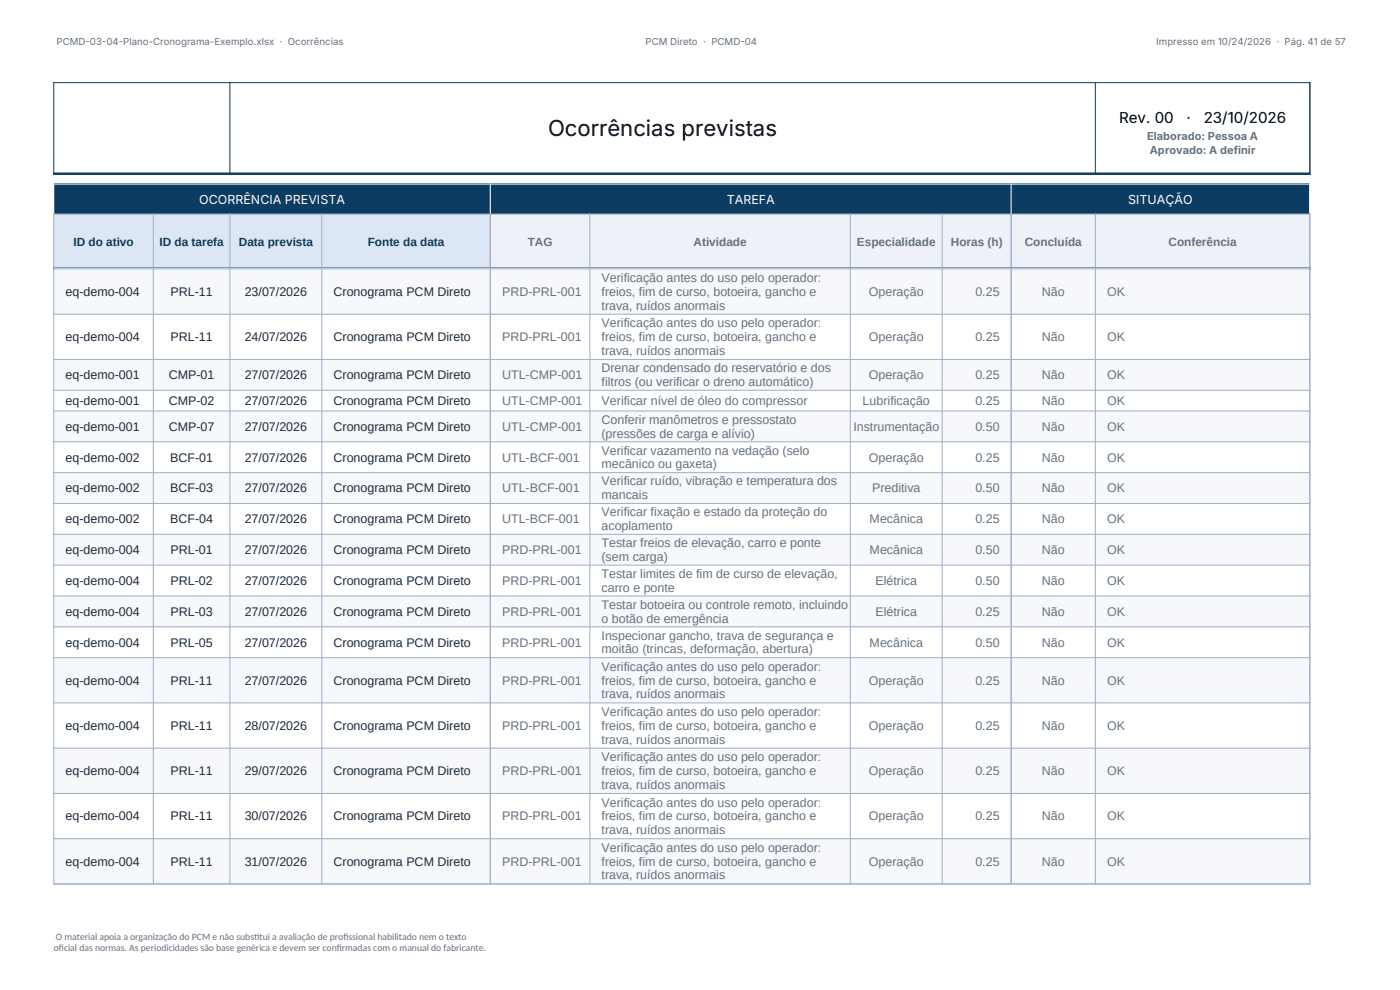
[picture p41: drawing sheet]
<svg xmlns="http://www.w3.org/2000/svg" width="297mm" height="210mm" viewBox="0 0 297 210" stroke-linecap="round" stroke-linejoin="round" font-family="sans-serif">
<defs><g id="words">
<text font-size="4.7" x="116.3" y="28.9">Ocorrências previstas</text>
<g font-size="3.2">
<text x="237.4" y="26.1">Rev. 00</text>
<text x="251.7" y="26.1">·</text>
<text x="255.4" y="26.1">23/10/2026</text>
</g>
<g font-size="2.6" fill="#fff">
<text x="42.3" y="43.2">OCORRÊNCIA PREVISTA</text>
<text x="154.2" y="43.2">TAREFA</text>
<text x="239.3" y="43.2">SITUAÇÃO</text>
</g>
<g font-size="2.6" fill="#64717d">
<text x="127.6" y="59.8">Verificação antes do uso pelo operador:</text>
<text x="106.5" y="62.8">PRD-PRL-001</text>
<text x="127.6" y="62.8">freios, fim de curso, botoeira, gancho e</text>
<text x="127.6" y="65.7">trava, ruídos anormais</text>
<text x="184.3" y="62.8">Operação</text>
<text x="206.9" y="62.8">0.25</text>
<text x="221" y="62.8">Não</text>
<text x="234.9" y="62.8">OK</text>
<text x="127.6" y="69.4">Verificação antes do uso pelo operador:</text>
<text x="106.5" y="72.4">PRD-PRL-001</text>
<text x="127.6" y="72.4">freios, fim de curso, botoeira, gancho e</text>
<text x="127.6" y="75.3">trava, ruídos anormais</text>
<text x="184.3" y="72.4">Operação</text>
<text x="206.9" y="72.4">0.25</text>
<text x="221" y="72.4">Não</text>
<text x="234.9" y="72.4">OK</text>
<text x="106.5" y="80.4">UTL-CMP-001</text>
<text x="127.6" y="79">Drenar condensado do reservatório e dos</text>
<text x="127.6" y="81.9">filtros (ou verificar o dreno automático)</text>
<text x="184.3" y="80.4">Operação</text>
<text x="206.9" y="80.4">0.25</text>
<text x="221" y="80.4">Não</text>
<text x="234.9" y="80.4">OK</text>
<text x="106.5" y="85.9">UTL-CMP-001</text>
<text x="127.6" y="85.9">Verificar nível de óleo do compressor</text>
<text x="127.6" y="89.9">Conferir manômetros e pressostato</text>
<text x="183" y="85.9">Lubrificação</text>
<text x="206.9" y="85.9">0.25</text>
<text x="221" y="85.9">Não</text>
<text x="234.9" y="85.9">OK</text>
<text x="106.5" y="91.4">UTL-CMP-001</text>
<text x="127.6" y="92.8">(pressões de carga e alívio)</text>
<text x="181" y="91.4">Instrumentação</text>
<text x="206.9" y="91.4">0.50</text>
<text x="221" y="91.4">Não</text>
<text x="234.9" y="91.4">OK</text>
<text x="106.5" y="97.9">UTL-BCF-001</text>
<text x="127.6" y="96.4">Verificar vazamento na vedação (selo</text>
<text x="127.6" y="99.4">mecânico ou gaxeta)</text>
<text x="184.3" y="97.9">Operação</text>
<text x="206.9" y="97.9">0.25</text>
<text x="221" y="97.9">Não</text>
<text x="234.9" y="97.9">OK</text>
<text x="106.5" y="104.5">UTL-BCF-001</text>
<text x="127.6" y="103">Verificar ruído, vibração e temperatura dos</text>
<text x="127.6" y="105.9">mancais</text>
<text x="185" y="104.5">Preditiva</text>
<text x="206.9" y="104.5">0.50</text>
<text x="221" y="104.5">Não</text>
<text x="234.9" y="104.5">OK</text>
<text x="106.5" y="111">UTL-BCF-001</text>
<text x="127.6" y="109.5">Verificar fixação e estado da proteção do</text>
<text x="127.6" y="112.5">acoplamento</text>
<text x="184.5" y="111">Mecânica</text>
<text x="206.9" y="111">0.25</text>
<text x="221" y="111">Não</text>
<text x="234.9" y="111">OK</text>
<text x="106.5" y="117.5">PRD-PRL-001</text>
<text x="127.6" y="116.1">Testar freios de elevação, carro e ponte</text>
<text x="127.6" y="119">(sem carga)</text>
<text x="184.5" y="117.5">Mecânica</text>
<text x="206.9" y="117.5">0.50</text>
<text x="221" y="117.5">Não</text>
<text x="234.9" y="117.5">OK</text>
<text x="106.5" y="124.1">PRD-PRL-001</text>
<text x="127.6" y="122.6">Testar limites de fim de curso de elevação,</text>
<text x="127.6" y="125.5">carro e ponte</text>
<text x="185.7" y="124.1">Elétrica</text>
<text x="206.9" y="124.1">0.50</text>
<text x="221" y="124.1">Não</text>
<text x="234.9" y="124.1">OK</text>
<text x="106.5" y="130.6">PRD-PRL-001</text>
<text x="127.6" y="129.1">Testar botoeira ou controle remoto, incluindo</text>
<text x="185.7" y="130.6">Elétrica</text>
<text x="206.9" y="130.6">0.25</text>
<text x="221" y="130.6">Não</text>
<text x="234.9" y="130.6">OK</text>
<text x="106.5" y="137.2">PRD-PRL-001</text>
<text x="127.6" y="132.1">o botão de emergência</text>
<text x="127.6" y="135.7">Inspecionar gancho, trava de segurança e</text>
<text x="184.5" y="137.2">Mecânica</text>
<text x="206.9" y="137.2">0.50</text>
<text x="221" y="137.2">Não</text>
<text x="234.9" y="137.2">OK</text>
<text x="127.6" y="138.6">moitão (trincas, deformação, abertura)</text>
<text x="127.6" y="142.3">Verificação antes do uso pelo operador:</text>
<text x="106.5" y="145.2">PRD-PRL-001</text>
<text x="127.6" y="145.2">freios, fim de curso, botoeira, gancho e</text>
<text x="127.6" y="148.2">trava, ruídos anormais</text>
<text x="184.3" y="145.2">Operação</text>
<text x="206.9" y="145.2">0.25</text>
<text x="221" y="145.2">Não</text>
<text x="234.9" y="145.2">OK</text>
<text x="106.5" y="154.8">PRD-PRL-001</text>
<text x="127.6" y="151.9">Verificação antes do uso pelo operador:</text>
<text x="127.6" y="154.8">freios, fim de curso, botoeira, gancho e</text>
<text x="184.3" y="154.8">Operação</text>
<text x="206.9" y="154.8">0.25</text>
<text x="221" y="154.8">Não</text>
<text x="234.9" y="154.8">OK</text>
<text x="127.6" y="157.8">trava, ruídos anormais</text>
<text x="127.6" y="161.5">Verificação antes do uso pelo operador:</text>
<text x="106.5" y="164.4">PRD-PRL-001</text>
<text x="127.6" y="164.4">freios, fim de curso, botoeira, gancho e</text>
<text x="127.6" y="167.4">trava, ruídos anormais</text>
<text x="184.3" y="164.4">Operação</text>
<text x="206.9" y="164.4">0.25</text>
<text x="221" y="164.4">Não</text>
<text x="234.9" y="164.4">OK</text>
<text x="127.6" y="171.1">Verificação antes do uso pelo operador:</text>
<text x="106.5" y="174">PRD-PRL-001</text>
<text x="127.6" y="174">freios, fim de curso, botoeira, gancho e</text>
<text x="127.6" y="177">trava, ruídos anormais</text>
<text x="184.3" y="174">Operação</text>
<text x="206.9" y="174">0.25</text>
<text x="221" y="174">Não</text>
<text x="234.9" y="174">OK</text>
<text x="106.5" y="183.6">PRD-PRL-001</text>
<text x="127.6" y="180.7">Verificação antes do uso pelo operador:</text>
<text x="127.6" y="183.6">freios, fim de curso, botoeira, gancho e</text>
<text x="184.3" y="183.6">Operação</text>
<text x="206.9" y="183.6">0.25</text>
<text x="221" y="183.6">Não</text>
<text x="234.9" y="183.6">OK</text>
<text x="127.6" y="186.6">trava, ruídos anormais</text>
</g>
<g font-size="2.6" fill="#1f2937">
<text x="13.9" y="62.8">eq-demo-004</text>
<text x="36.2" y="62.8">PRL-11</text>
<text x="51.9" y="62.8">23/07/2026</text>
<text x="70.8" y="62.8">Cronograma PCM Direto</text>
<text x="13.9" y="72.4">eq-demo-004</text>
<text x="36.2" y="72.4">PRL-11</text>
<text x="51.9" y="72.4">24/07/2026</text>
<text x="70.8" y="72.4">Cronograma PCM Direto</text>
<text x="13.9" y="80.4">eq-demo-001</text>
<text x="35.8" y="80.4">CMP-01</text>
<text x="51.9" y="80.4">27/07/2026</text>
<text x="70.8" y="80.4">Cronograma PCM Direto</text>
<text x="13.9" y="85.9">eq-demo-001</text>
<text x="35.8" y="85.9">CMP-02</text>
<text x="51.9" y="85.9">27/07/2026</text>
<text x="70.8" y="85.9">Cronograma PCM Direto</text>
<text x="13.9" y="91.4">eq-demo-001</text>
<text x="35.8" y="91.4">CMP-07</text>
<text x="51.9" y="91.4">27/07/2026</text>
<text x="70.8" y="91.4">Cronograma PCM Direto</text>
<text x="13.9" y="97.9">eq-demo-002</text>
<text x="36.1" y="97.9">BCF-01</text>
<text x="51.9" y="97.9">27/07/2026</text>
<text x="70.8" y="97.9">Cronograma PCM Direto</text>
<text x="13.9" y="104.5">eq-demo-002</text>
<text x="36.1" y="104.5">BCF-03</text>
<text x="51.9" y="104.5">27/07/2026</text>
<text x="70.8" y="104.5">Cronograma PCM Direto</text>
<text x="13.9" y="111">eq-demo-002</text>
<text x="36.1" y="111">BCF-04</text>
<text x="51.9" y="111">27/07/2026</text>
<text x="70.8" y="111">Cronograma PCM Direto</text>
<text x="13.9" y="117.5">eq-demo-004</text>
<text x="36.2" y="117.5">PRL-01</text>
<text x="51.9" y="117.5">27/07/2026</text>
<text x="70.8" y="117.5">Cronograma PCM Direto</text>
<text x="13.9" y="124.1">eq-demo-004</text>
<text x="36.2" y="124.1">PRL-02</text>
<text x="51.9" y="124.1">27/07/2026</text>
<text x="70.8" y="124.1">Cronograma PCM Direto</text>
<text x="13.9" y="130.6">eq-demo-004</text>
<text x="36.2" y="130.6">PRL-03</text>
<text x="51.9" y="130.6">27/07/2026</text>
<text x="70.8" y="130.6">Cronograma PCM Direto</text>
<text x="13.9" y="137.2">eq-demo-004</text>
<text x="36.2" y="137.2">PRL-05</text>
<text x="51.9" y="137.2">27/07/2026</text>
<text x="70.8" y="137.2">Cronograma PCM Direto</text>
<text x="13.9" y="145.2">eq-demo-004</text>
<text x="36.2" y="145.2">PRL-11</text>
<text x="51.9" y="145.2">27/07/2026</text>
<text x="70.8" y="145.2">Cronograma PCM Direto</text>
<text x="13.9" y="154.8">eq-demo-004</text>
<text x="36.2" y="154.8">PRL-11</text>
<text x="51.9" y="154.8">28/07/2026</text>
<text x="70.8" y="154.8">Cronograma PCM Direto</text>
<text x="13.9" y="164.4">eq-demo-004</text>
<text x="36.2" y="164.4">PRL-11</text>
<text x="51.9" y="164.4">29/07/2026</text>
<text x="70.8" y="164.4">Cronograma PCM Direto</text>
<text x="13.9" y="174">eq-demo-004</text>
<text x="36.2" y="174">PRL-11</text>
<text x="51.9" y="174">30/07/2026</text>
<text x="70.8" y="174">Cronograma PCM Direto</text>
<text x="13.9" y="183.6">eq-demo-004</text>
<text x="36.2" y="183.6">PRL-11</text>
<text x="51.9" y="183.6">31/07/2026</text>
<text x="70.8" y="183.6">Cronograma PCM Direto</text>
</g>
<g font-size="2.5" fill="#0b3d63">
<text x="15.6" y="52.1">ID do ativo</text>
<text x="33.8" y="52.1">ID da tarefa</text>
<text x="50.7" y="52.1">Data prevista</text>
<text x="78" y="52.1">Fonte da data</text>
</g>
<g font-size="2.5" fill="#64717d">
<text x="112" y="52.1">TAG</text>
<text x="147.1" y="52.1">Atividade</text>
<text x="181.8" y="52.1">Especialidade</text>
<text x="201.7" y="52.1">Horas (h)</text>
<text x="217.4" y="52.1">Concluída</text>
<text x="247.9" y="52.1">Conferência</text>
</g>
<g font-size="2.3" fill="#64717d">
<text x="243.4" y="29.8">Elaborado: Pessoa A</text>
<text x="243.9" y="32.6">Aprovado: A definir</text>
</g>
<g font-size="2" fill="#64717d">
<text x="12" y="9.6">PCMD-03-04-Plano-Cronograma-Exemplo.xlsx · Ocorrências</text>
<text x="136.9" y="9.6">PCM Direto · PCMD-04</text>
<text x="245.3" y="9.6">Impresso em 10/24/2026 · Pág. 41 de 57</text>
<text x="11.4" y="201.8">of</text>
<text x="11.9" y="199.3">O material apoia a organização do PCM e não subst</text>
<text x="12.5" y="201.8">icial das normas. As periodicidades são base genérica e devem ser conf</text>
<text x="53.9" y="199.3">itui a avaliação de prof</text>
<text x="71.4" y="201.8">irmadas com o manual do fabricante.</text>
<text x="72.8" y="199.3">issional habilitado nem o texto</text>
</g>
</g></defs>
<path d="M11.4 39h266.5v6.4h-266.5z" fill-rule="evenodd" fill="#0b3d63"/>
<path d="M11.4 45.4h92.6v11.6h-92.6z" fill-rule="evenodd" fill="#dce6f5"/>
<path d="M104 45.4h173.9v11.6h-173.9z" fill-rule="evenodd" fill="#eef2f8"/>
<path d="M11.3 17.5h266.7M11.4 17.4v19.7M48.8 17.4v19.7M232.4 17.4v19.7M277.9 17.4v19.7" fill="none" stroke="#0b3d63" stroke-width=".22"/>
<path d="M11.3 36.9h266.7M11.3 57h266.7" fill="none" stroke="#0b3d63" stroke-width=".51"/>
<path d="M11.3 39h266.7M11.4 38.9v6.6M104 38.9v6.6M214.5 38.9v6.6M277.9 38.9v6.6" fill="none" stroke="#fff" stroke-width=".22"/>
<path d="M11.3 45.4h266.7M11.4 45.3v12M32.5 45.3v12M48.8 45.3v12M68.3 45.3v12M104 45.3v12M125.1 45.3v12M180.4 45.3v12M199.9 45.3v12M214.5 45.3v12M232.4 45.3v12M277.9 45.3v12" fill="none" stroke="#9fb0c9" stroke-width=".22"/>
<g fill="#f6f8fc">
<path d="M11.4 57h266.5v9.6h-266.5z" fill-rule="evenodd"/>
<path d="M11.4 76.2h266.5v6.6h-266.5z" fill-rule="evenodd"/>
<path d="M11.4 87.2h266.5v6.5h-266.5z" fill-rule="evenodd"/>
<path d="M11.4 100.2h266.5v6.6h-266.5z" fill-rule="evenodd"/>
<path d="M11.4 113.3h266.5v6.6h-266.5z" fill-rule="evenodd"/>
<path d="M11.4 126.4h266.5v6.5h-266.5z" fill-rule="evenodd"/>
<path d="M11.4 139.5h266.5v9.6h-266.5z" fill-rule="evenodd"/>
<path d="M11.4 158.7h266.5v9.6h-266.5z" fill-rule="evenodd"/>
<path d="M11.4 177.9h266.5v9.6h-266.5z" fill-rule="evenodd"/>
</g>
<g fill="none" stroke="#9fb0c9" stroke-width=".22">
<path d="M11.3 57h266.7M11.4 56.9v130.7M32.5 56.9v130.7M48.8 56.9v130.7M68.3 56.9v130.7M104 56.9v130.7M125.1 56.9v130.7M180.4 56.9v130.7M199.9 56.9v130.7M214.5 56.9v130.7M232.4 56.9v130.7M277.9 56.9v130.7"/>
<path d="M11.3 66.6h266.7M11.3 76.3h266.7M11.3 82.8h266.7M11.3 87.2h266.7M11.3 93.7h266.7M11.3 100.3h266.7M11.3 106.8h266.7M11.3 113.3h266.7M11.3 119.9h266.7M11.3 126.4h266.7M11.3 133h266.7M11.3 139.5h266.7"/>
<path d="M11.3 149.1h266.7M11.3 158.7h266.7M11.3 168.3h266.7M11.3 177.9h266.7M11.3 187.5h266.7"/>
</g>
<use href="#words"/>
</svg>
